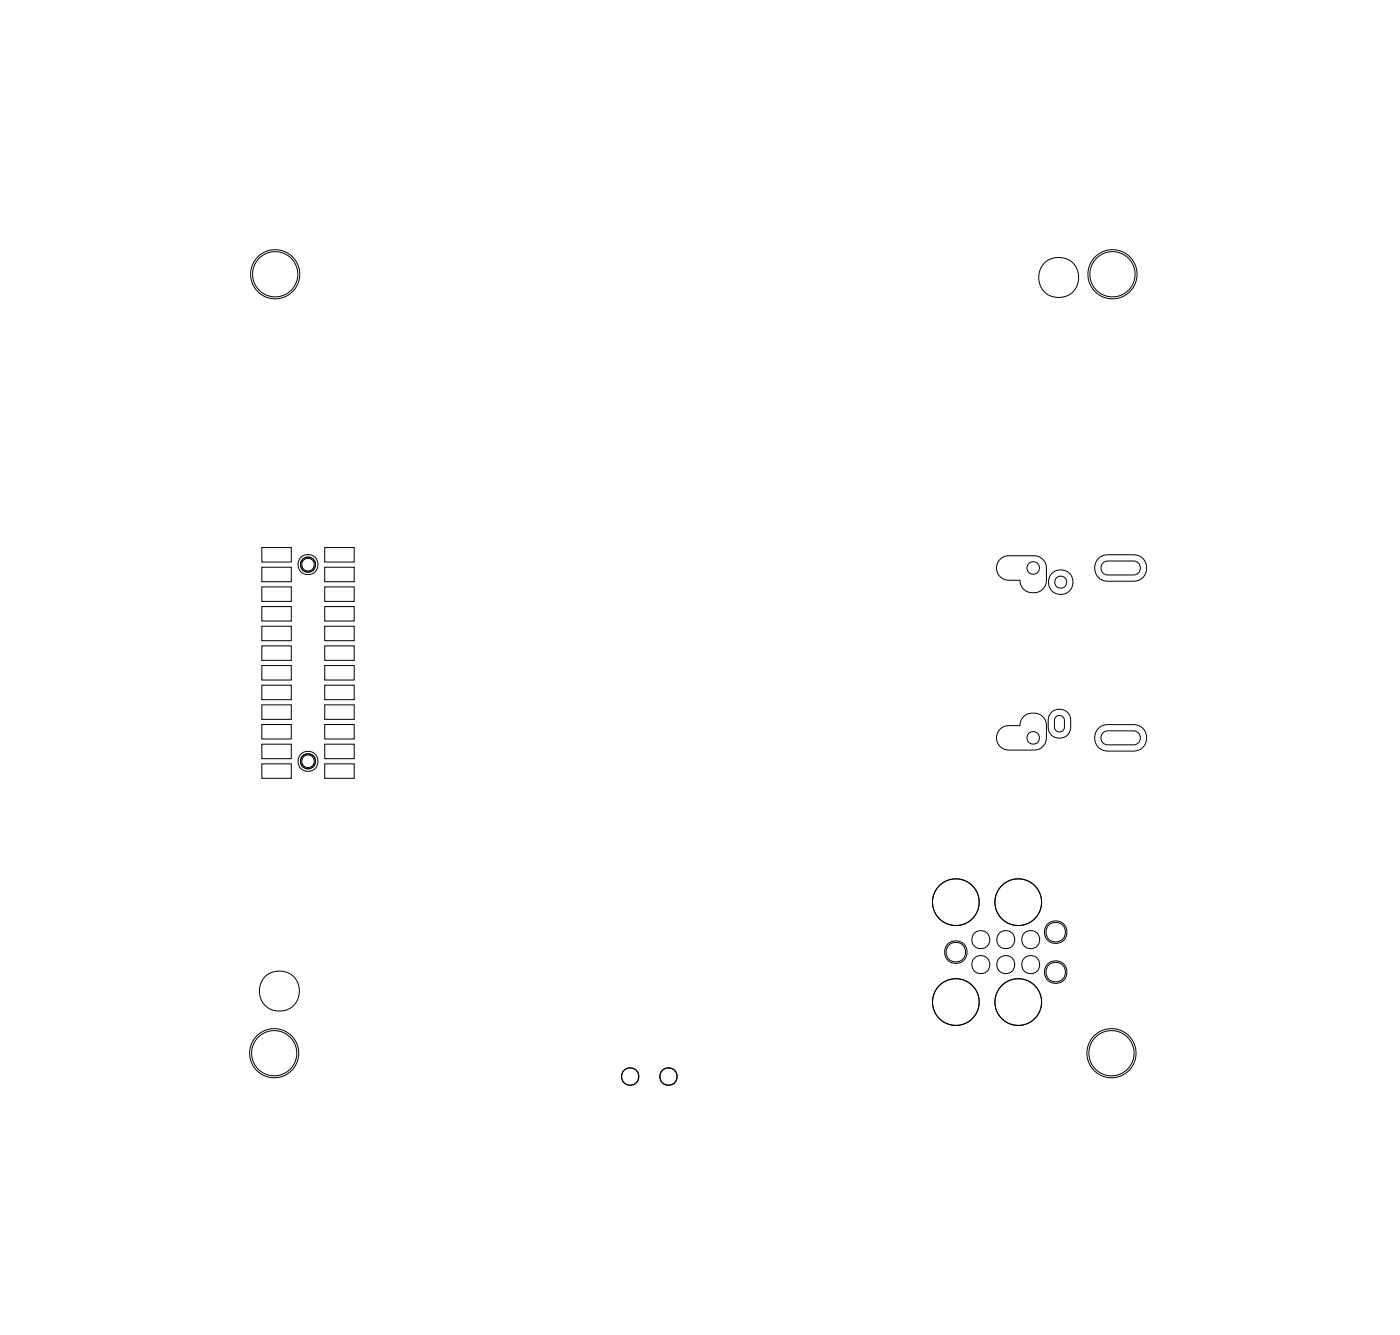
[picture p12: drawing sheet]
<svg xmlns="http://www.w3.org/2000/svg" width="71mm" height="68mm" viewBox="0 0 71 68" stroke-linecap="round" stroke-linejoin="round" font-family="sans-serif">
<!-- layer: Nets -->
<g fill="none" stroke="#000" stroke-width=".05">
<path d="M13.3 27.9h1.5v.7h-1.5zM13.3 33.9h1.5v.7h-1.5zM13.3 37.9h1.5v.7h-1.5zM13.3 36.9h1.5v.7h-1.5zM13.3 28.9h1.5v.7h-1.5zM13.3 30.9h1.5v.7h-1.5zM13.3 29.9h1.5v.7h-1.5zM13.3 38.9h1.5v.7h-1.5zM13.3 34.9h1.5v.7h-1.5zM13.3 35.9h1.5v.7h-1.5zM13.3 32.9h1.5v.7h-1.5zM13.3 31.9h1.5v.7h-1.5z"/>
<path d="M15.4 28.5l.3-.1 .2 .1 .1 .2-.1 .2-.2 .1-.3-.1v-.2zM15.4 38.5l.3-.1 .2 .1 .1 .2-.1 .2-.2 .1-.3-.1v-.2zM16.5 33.9h1.5v.7h-1.5zM16.5 34.9h1.5v.7h-1.5zM16.5 35.9h1.5v.7h-1.5zM16.5 37.9h1.5v.7h-1.5zM16.5 28.9h1.5v.7h-1.5zM16.5 27.9h1.5v.7h-1.5zM16.5 31.9h1.5v.7h-1.5zM16.5 30.9h1.5v.7h-1.5zM16.5 29.9h1.5v.7h-1.5zM16.5 38.9h1.5v.7h-1.5z"/>
<path d="M16.5 36.9h1.5v.7h-1.5zM16.5 32.9h1.5v.7h-1.5zM50.9 28.5l.4-.2h1.4l.2 .1 .3 .2v.2v.8l-.1 .3a.73 .73 0 0 1-1.1 0l-.1-.4h-.7l-.4-.2-.1-.4zM50.9 37.1l.3-.2h.7l.1-.4a.73 .73 0 0 1 1.1 0l.1 .3v.8l-.1 .3-.3 .2-1.5 .1-.3-.1-.2-.2-.1-.3v-.3zM52.3 28.7l.3-.1 .2 .1 .1 .2-.1 .2-.2 .1-.3-.1-.1-.2zM52.3 37.3l.3-.1 .2 .1 .1 .2-.1 .2-.2 .1-.3-.1-.1-.2zM53.4 36.3l.3-.2h.4a.82 .82 0 0 1 0 1.4h-.4a.89 .89 0 0 1-.3-1.2zM53.7 36.5l.2-.1 .2 .1 .1 .1-.1 .6h-.2h-.2l-.1-.2zM53.7 29.4l.3-.1 .2 .1 .1 .2-.1 .2-.2 .1-.3-.1v-.2zM56 28.3l.4-.1h1.3a.67 .67 0 0 1 .6 .7 .67 .67 0 0 1-.6 .7h-1.3a.68 .68 0 0 1-.7-.5 .68 .68 0 0 1 .3-.8zM56 37l.4-.1h1.3a.67 .67 0 0 1 .6 .6 .67 .67 0 0 1-.6 .7h-1.3a.68 .68 0 0 1-.7-.5 .68 .68 0 0 1 .3-.7zM56.1 28.6l.3-.1h1.3l.2 .1 .1 .3-.1 .2-.2 .1h-1.3l-.3-.1-.1-.2z"/>
<path d="M56.1 37.3l.3-.1h1.3l.2 .1 .1 .2-.1 .3-.2 .1h-1.3l-.3-.1-.1-.3z"/>
<circle cx="14" cy="14" r="1.15"/>
<circle cx="14" cy="14" r="1.25"/>
<circle cx="53.9" cy="14.1" r="1.02"/>
<circle cx="56.6" cy="14" r="1.25"/>
<circle cx="56.6" cy="14" r="1.15"/>
<circle cx="15.7" cy="28.7" r=".51"/>
<circle cx="15.7" cy="38.7" r=".51"/>
<circle cx="15.7" cy="28.7" r=".38"/>
<circle cx="15.7" cy="38.7" r=".38"/>
<circle cx="54" cy="29.6" r=".63"/>
<circle cx="14" cy="53.6" r="1.25"/>
<circle cx="14" cy="53.6" r="1.15"/>
<circle cx="14.2" cy="50.4" r="1.02"/>
<circle cx="32.1" cy="54.8" r=".45"/>
<circle cx="32.1" cy="54.8" r=".44"/>
<circle cx="34" cy="54.8" r=".45"/>
<circle cx="34" cy="54.8" r=".44"/>
<circle cx="48.6" cy="48.4" r=".58"/>
<circle cx="48.6" cy="48.4" r=".5"/>
<circle cx="48.6" cy="51" r="1.19"/>
<circle cx="48.6" cy="45.9" r="1.19"/>
<circle cx="49.9" cy="49.1" r=".46"/>
<circle cx="49.9" cy="47.8" r=".46"/>
<circle cx="51.2" cy="47.8" r=".46"/>
<circle cx="51.2" cy="49.1" r=".46"/>
<circle cx="51.8" cy="51" r="1.19"/>
<circle cx="51.8" cy="45.9" r="1.19"/>
<circle cx="52.4" cy="49.1" r=".46"/>
<circle cx="52.4" cy="47.8" r=".46"/>
<circle cx="53.7" cy="47.4" r=".58"/>
<circle cx="53.7" cy="49.4" r=".58"/>
<circle cx="53.7" cy="47.4" r=".5"/>
<circle cx="53.7" cy="49.4" r=".5"/>
<circle cx="56.6" cy="53.6" r="1.25"/>
<circle cx="56.6" cy="53.6" r="1.15"/>
</g>
</svg>
